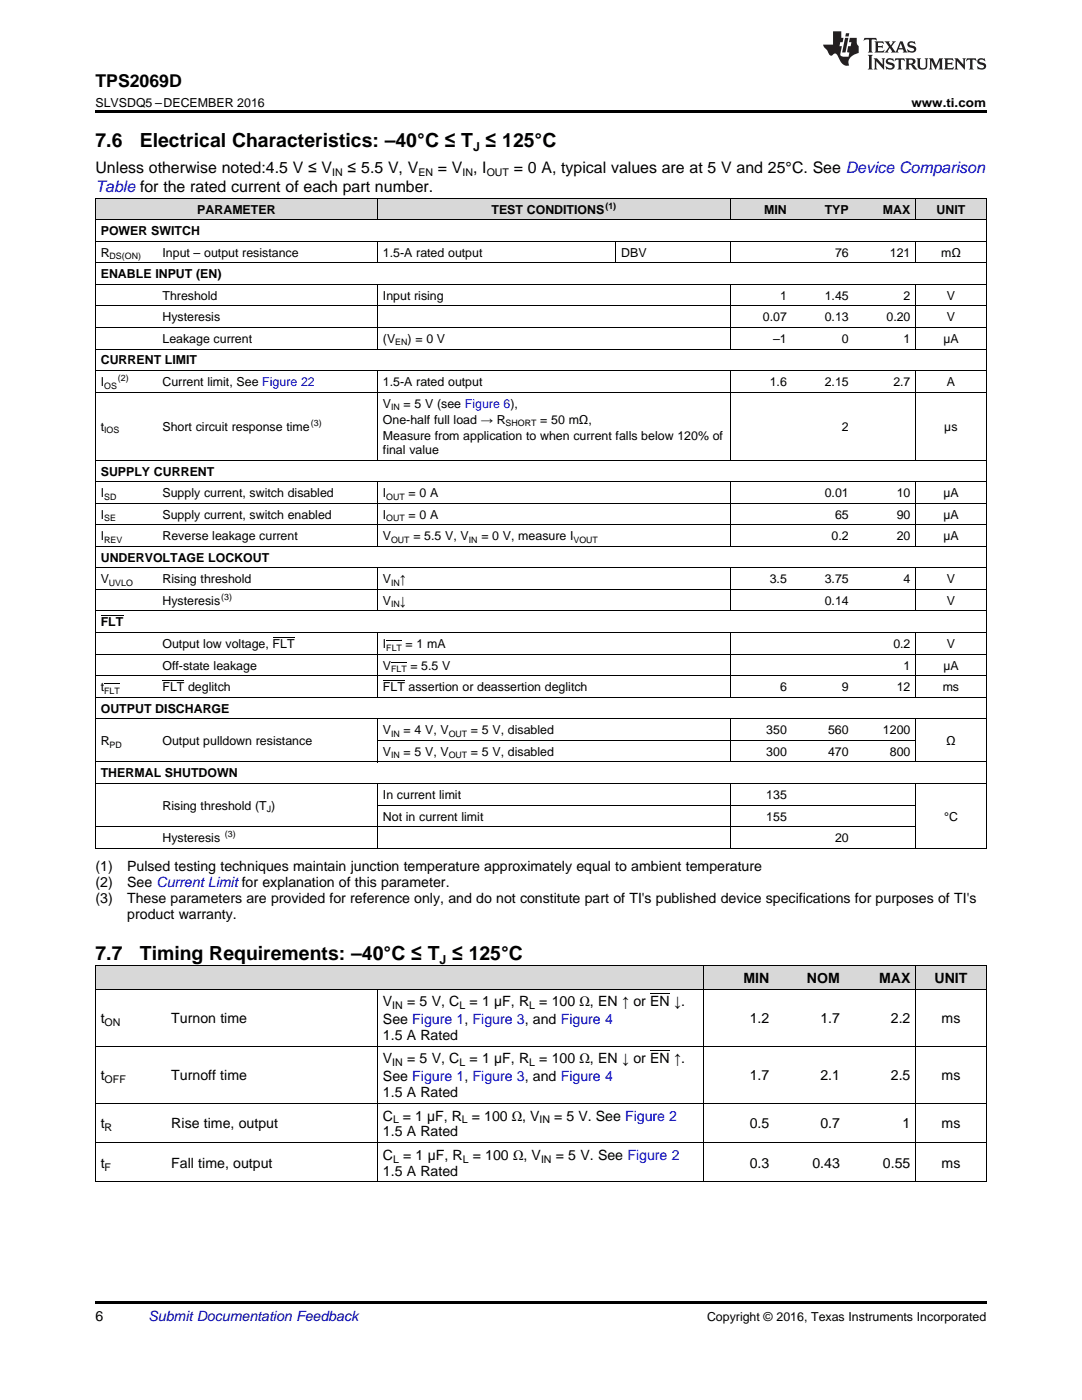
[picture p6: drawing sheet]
<svg xmlns="http://www.w3.org/2000/svg" width="216mm" height="279mm" viewBox="0 0 216 279" stroke-linecap="round" stroke-linejoin="round" font-family="sans-serif">
<defs><g id="words">
<g font-size="3.9">
<text x="19" y="29.3">7.6</text>
<text x="27.9" y="29.3">Electrical Characteristics: –40°C ≤ T ≤ 125°C</text>
<text x="19" y="191.5">7.7</text>
<text x="27.9" y="191.5">Timing Requirements: –40°C ≤ T ≤ 125°C</text>
</g>
<text font-size="3.5" x="19" y="17.3">TPS2069D</text>
<g font-size="3.2">
<text x="19" y="34.4">Unless otherwise noted:4.5 V ≤ V</text>
<text x="69.4" y="34.4">≤ 5.5 V, V</text>
<text x="87.4" y="34.4">= V , I</text>
<text x="102.5" y="34.4">= 0 A, typical values are at 5 V and 25°C. See Device Comparison</text>
</g>
<text font-size="3.2" fill="#00f" x="19" y="38.3">Table for the rated current of each part number.</text>
<g font-size="2.8">
<text x="19" y="173.9">(1)</text>
<text x="25.4" y="173.9">Pulsed testing techniques maintain junction temperature approximately equal to ambient temperature</text>
<text x="19" y="177.1">(2)</text>
<text x="25.4" y="177.1">See Current Limit for explanation of this parameter.</text>
<text x="19" y="180.3">(3)</text>
<text x="25.4" y="180.3">These parameters are provided for reference only, and do not constitute part of TI's published device specifications for purposes of TI's</text>
<text x="25.4" y="183.4">product warranty.</text>
<text x="148.3" y="196.2">MIN</text>
<text x="161" y="196.2">NOM</text>
<text x="175.4" y="196.2">MAX</text>
<text x="186.5" y="196.2">UNIT</text>
<text x="76.4" y="200.8">V</text>
<text x="81.2" y="200.8">= 5 V, C</text>
<text x="93.7" y="200.8">= 1 µF, R</text>
<text x="107.6" y="200.8">= 100 Ω, EN ↑ or EN ↓.</text>
<text x="20.1" y="204.2">t</text>
<text x="34.2" y="204.2">Turnon time</text>
<text x="76.4" y="204.4">See Figure 1, Figure 3, and Figure 4</text>
<text x="76.4" y="207.6">1.5 A Rated</text>
<text x="149.6" y="204.2">1.2</text>
<text x="163.7" y="204.2">1.7</text>
<text x="177.8" y="204.2">2.2</text>
<text x="187.9" y="204.2">ms</text>
<text x="20.1" y="215.6">t</text>
<text x="34.2" y="215.6">Turnoff time</text>
<text x="76.4" y="212.2">V</text>
<text x="76.4" y="215.8">See Figure 1, Figure 3, and Figure 4</text>
<text x="81.2" y="212.2">= 5 V, C</text>
<text x="93.7" y="212.2">= 1 µF, R</text>
<text x="107.6" y="212.2">= 100 Ω, EN ↓ or EN ↑.</text>
<text x="149.6" y="215.6">1.7</text>
<text x="163.7" y="215.6">2.1</text>
<text x="177.8" y="215.6">2.5</text>
<text x="187.9" y="215.6">ms</text>
<text x="76.4" y="219">1.5 A Rated</text>
<text x="20.1" y="225.2">t</text>
<text x="34.2" y="225.2">Rise time, output</text>
<text x="76.4" y="223.6">C = 1 µF, R = 100 Ω, V</text>
<text x="76.4" y="226.8">1.5 A Rated</text>
<text x="110.6" y="223.6">= 5 V. See Figure 2</text>
<text x="149.6" y="225.2">0.5</text>
<text x="163.7" y="225.2">0.7</text>
<text x="180.1" y="225.2">1</text>
<text x="187.9" y="225.2">ms</text>
<text x="20.1" y="233">t</text>
<text x="34.2" y="233">Fall time, output</text>
<text x="76.4" y="231.5">C</text>
<text x="80.4" y="231.5">= 1 µF, R</text>
<text x="94.3" y="231.5">= 100 Ω, V</text>
<text x="110.9" y="231.5">= 5 V. See Figure 2</text>
<text x="149.6" y="233">0.3</text>
<text x="162.1" y="233">0.43</text>
<text x="176.2" y="233">0.55</text>
<text x="187.9" y="233">ms</text>
<text x="76.4" y="234.6">1.5 A Rated</text>
<text x="19" y="263.6">6</text>
</g>
<text font-size="2.8" fill="#0000c8" x="29.6" y="263.6">Submit Documentation Feedback</text>
<g font-size="2.5">
<text x="19" y="21.4">SLVSDQ5 –DECEMBER 2016</text>
<text x="181.9" y="21.4">www.ti.com</text>
<text x="94.4" y="30.1">J</text>
<text x="20.1" y="46.9">POWER SWITCH</text>
<text x="39.4" y="42.6">PARAMETER</text>
<text x="98.1" y="42.6">TEST CONDITIONS</text>
<text x="152.5" y="42.6">MIN</text>
<text x="164.6" y="42.6">TYP</text>
<text x="176.2" y="42.6">MAX</text>
<text x="186.9" y="42.6">UNIT</text>
<text x="20.1" y="51.2">R</text>
<text x="32.4" y="51.2">Input – output resistance</text>
<text x="76.4" y="51.2">1.5-A rated output</text>
<text x="124" y="51.2">DBV</text>
<text x="166.6" y="51.2">76</text>
<text x="177.6" y="51.2">121</text>
<text x="187.8" y="51.2">mΩ</text>
<text x="20.1" y="55.5">ENABLE INPUT (EN)</text>
<text x="32.4" y="59.8">Threshold</text>
<text x="76.4" y="59.8">Input rising</text>
<text x="155.6" y="59.8">1</text>
<text x="164.6" y="59.8">1.45</text>
<text x="180.3" y="59.8">2</text>
<text x="188.9" y="59.8">V</text>
<text x="32.4" y="64.1">Hysteresis</text>
<text x="152.2" y="64.1">0.07</text>
<text x="164.6" y="64.1">0.13</text>
<text x="176.9" y="64.1">0.20</text>
<text x="188.9" y="64.1">V</text>
<text x="32.4" y="68.4">Leakage current</text>
<text x="76.4" y="68.4">(V</text>
<text x="81.3" y="68.4">) = 0 V</text>
<text x="154.3" y="68.4">–1</text>
<text x="168" y="68.4">0</text>
<text x="180.3" y="68.4">1</text>
<text x="188.2" y="68.4">µA</text>
<text x="20.1" y="72.7">CURRENT LIMIT</text>
<text x="20.1" y="77">I</text>
<text x="32.4" y="77">Current limit, See Figure 22</text>
<text x="76.4" y="77">1.5-A rated output</text>
<text x="153.6" y="77">1.6</text>
<text x="164.6" y="77">2.15</text>
<text x="178.3" y="77">2.7</text>
<text x="188.9" y="77">A</text>
<text x="76.4" y="81.4">V</text>
<text x="80.5" y="81.4">= 5 V (see Figure 6),</text>
<text x="20.1" y="86">t</text>
<text x="32.4" y="86">Short circuit response time</text>
<text x="76.4" y="84.6">One-half full load → R</text>
<text x="76.4" y="87.8">Measure from application to when current falls below 120% of</text>
<text x="107.8" y="84.6">= 50 mΩ,</text>
<text x="168" y="86">2</text>
<text x="188.4" y="86">µs</text>
<text x="20.1" y="94.9">SUPPLY CURRENT</text>
<text x="76.4" y="90.6">final value</text>
<text x="20.1" y="99.2">I</text>
<text x="32.4" y="99.2">Supply current, switch disabled</text>
<text x="76.4" y="99.2">I</text>
<text x="81.5" y="99.2">= 0 A</text>
<text x="164.6" y="99.2">0.01</text>
<text x="178.9" y="99.2">10</text>
<text x="188.2" y="99.2">µA</text>
<text x="20.1" y="103.5">I</text>
<text x="20.1" y="107.8">I</text>
<text x="32.4" y="103.5">Supply current, switch enabled</text>
<text x="32.4" y="107.8">Reverse leakage current</text>
<text x="76.4" y="103.5">I</text>
<text x="76.4" y="107.8">V</text>
<text x="81.5" y="103.5">= 0 A</text>
<text x="82.5" y="107.8">= 5.5 V, V</text>
<text x="96.1" y="107.8">= 0 V, measure I</text>
<text x="165.9" y="107.8">0.2</text>
<text x="166.6" y="103.5">65</text>
<text x="178.9" y="103.5">90</text>
<text x="178.9" y="107.8">20</text>
<text x="188.2" y="103.5">µA</text>
<text x="188.2" y="107.8">µA</text>
<text x="20.1" y="112.1">UNDERVOLTAGE LOCKOUT</text>
<text x="20.1" y="116.4">V</text>
<text x="32.4" y="116.4">Rising threshold</text>
<text x="76.4" y="116.4">V</text>
<text x="79.8" y="116.4">↑</text>
<text x="153.6" y="116.4">3.5</text>
<text x="164.6" y="116.4">3.75</text>
<text x="180.3" y="116.4">4</text>
<text x="188.9" y="116.4">V</text>
<text x="20.1" y="125">FLT</text>
<text x="32.4" y="120.7">Hysteresis</text>
<text x="76.4" y="120.7">V</text>
<text x="79.8" y="120.7">↓</text>
<text x="164.6" y="120.7">0.14</text>
<text x="188.9" y="120.7">V</text>
<text x="32.4" y="129.3">Output low voltage, FLT</text>
<text x="76.4" y="129.3">I</text>
<text x="80.9" y="129.3">= 1 mA</text>
<text x="178.3" y="129.3">0.2</text>
<text x="188.9" y="129.3">V</text>
<text x="20.1" y="137.9">t</text>
<text x="32.4" y="133.6">Off-state leakage</text>
<text x="32.4" y="137.9">FLT deglitch</text>
<text x="76.4" y="133.6">V</text>
<text x="76.4" y="137.9">FLT assertion or deassertion deglitch</text>
<text x="81.9" y="133.6">= 5.5 V</text>
<text x="155.6" y="137.9">6</text>
<text x="168" y="137.9">9</text>
<text x="178.9" y="137.9">12</text>
<text x="180.3" y="133.6">1</text>
<text x="188.1" y="137.9">ms</text>
<text x="188.2" y="133.6">µA</text>
<text x="20.1" y="142.2">OUTPUT DISCHARGE</text>
<text x="20.1" y="148.7">R</text>
<text x="32.4" y="148.7">Output pulldown resistance</text>
<text x="76.4" y="146.5">V</text>
<text x="80.5" y="146.5">= 4 V, V</text>
<text x="94" y="146.5">= 5 V, disabled</text>
<text x="152.9" y="146.5">350</text>
<text x="165.2" y="146.5">560</text>
<text x="176.2" y="146.5">1200</text>
<text x="188.8" y="148.7">Ω</text>
<text x="20.1" y="155.2">THERMAL SHUTDOWN</text>
<text x="76.4" y="150.8">V</text>
<text x="80.5" y="150.8">= 5 V, V</text>
<text x="94" y="150.8">= 5 V, disabled</text>
<text x="152.9" y="150.8">300</text>
<text x="165.2" y="150.8">470</text>
<text x="177.6" y="150.8">800</text>
<text x="32.4" y="161.6">Rising threshold (T )</text>
<text x="76.4" y="159.5">In current limit</text>
<text x="152.9" y="159.5">135</text>
<text x="76.4" y="163.8">Not in current limit</text>
<text x="152.9" y="163.8">155</text>
<text x="188.4" y="163.8">°C</text>
<text x="32.4" y="168.1">Hysteresis</text>
<text x="166.6" y="168.1">20</text>
<text x="87.7" y="192.3">J</text>
<text x="141.1" y="263.6">Copyright © 2016, Texas Instruments Incorporated</text>
</g>
<g font-size="2.1">
<text x="66.3" y="35.1">IN</text>
<text x="83.5" y="35.1">EN</text>
<text x="92.3" y="35.1">IN</text>
<text x="97.1" y="35.1">OUT</text>
<text x="78.3" y="201.4">IN</text>
<text x="91.7" y="201.4">L</text>
<text x="105.6" y="201.4">L</text>
<text x="20.9" y="204.8">ON</text>
<text x="78.3" y="212.8">IN</text>
<text x="91.7" y="212.8">L</text>
<text x="105.6" y="212.8">L</text>
<text x="20.9" y="216.1">OFF</text>
<text x="20.9" y="225.8">R</text>
<text x="78.4" y="224.2">L</text>
<text x="92.2" y="224.2">L</text>
<text x="107.7" y="224.2">IN</text>
<text x="20.9" y="233.6">F</text>
<text x="78.4" y="232">L</text>
<text x="92.3" y="232">L</text>
<text x="107.9" y="232">IN</text>
</g>
<g font-size="1.8">
<text x="120.8" y="41.6">(1)</text>
<text x="21.9" y="51.7">DS(ON)</text>
<text x="78.9" y="68.9">EN</text>
<text x="20.8" y="77.5">OS</text>
<text x="23.5" y="76.1">(2)</text>
<text x="78" y="81.8">IN</text>
<text x="20.8" y="86.5">IOS</text>
<text x="62" y="85">(3)</text>
<text x="100.9" y="85.1">SHORT</text>
<text x="20.8" y="99.7">SD</text>
<text x="77.1" y="99.7">OUT</text>
<text x="20.8" y="104">SE</text>
<text x="77.1" y="104">OUT</text>
<text x="20.8" y="108.3">REV</text>
<text x="78" y="108.3">OUT</text>
<text x="93.6" y="108.3">IN</text>
<text x="114.4" y="108.3">VOUT</text>
<text x="21.7" y="116.9">UVLO</text>
<text x="44.1" y="119.7">(3)</text>
<text x="78" y="116.9">IN</text>
<text x="78" y="121.2">IN</text>
<text x="77.1" y="129.8">FLT</text>
<text x="78" y="134.1">FLT</text>
<text x="20.8" y="138.4">FLT</text>
<text x="21.9" y="149.2">PD</text>
<text x="78" y="147">IN</text>
<text x="89.5" y="147">OUT</text>
<text x="78" y="151.3">IN</text>
<text x="89.5" y="151.3">OUT</text>
<text x="44.9" y="167.1">(3)</text>
<text x="53.2" y="162.1">J</text>
</g>
</g></defs>
<g fill="#d8d8d8">
<path d="M19 192.8h14.1v4.6h-14.1z"/>
<path d="M33.1 192.8h42.3v4.6h-42.3z"/>
<path d="M75.4 192.8h65.1v4.6h-65.1z"/>
<path d="M140.5 192.8h14.1v4.6h-14.1z"/>
<path d="M154.6 192.8h14.1v4.6h-14.1z"/>
<path d="M168.7 192.8h14v4.6h-14z"/>
<path d="M182.7 192.8h14.1v4.6h-14.1z"/>
<path d="M19 39.6h12.4v4.3h-12.4z"/>
<path d="M31.4 39.6h44v4.3h-44z"/>
<path d="M75.4 39.6h47.5v4.3h-47.5z"/>
<path d="M122.9 39.6h22.9v4.3h-22.9z"/>
<path d="M145.8 39.6h12.3v4.3h-12.3z"/>
<path d="M158.1 39.6h12.3v4.3h-12.3z"/>
<path d="M170.4 39.6h12.3v4.3h-12.3z"/>
<path d="M182.7 39.6h14.1v4.3h-14.1z"/>
</g>
<g fill="#000">
<path d="M19 22h177.8v.5h-177.8zM19 169.3h.2zM75.2 169.3h.2zM122.8 169.3h.1zM145.7 169.3h.1zM182.6 169.3h.1zM196.7 169.3h.1zM19 235.9h.2zM75.2 235.9h.2zM140.4 235.9h.1zM154.5 235.9h.1zM168.6 235.9h.1z"/>
<path d="M182.6 235.9h.1zM196.7 235.9h.1zM19 259.7h177.8v.5h-177.8z"/>
</g>
<g fill="none" stroke="#000" stroke-width=".2">
<path d="M19 39.5h177.8M19.1 39.5v129.8M75.3 39.5v4.4M145.7 39.5v4.4M182.7 39.5v4.4M196.8 39.5v129.8M19 56.7h177.8M19 52.4h177.8M19 48.1h177.8M19 43.8h177.8M75.3 48.2v4.3M75.3 56.8v12.9"/>
<path d="M122.9 48.2v4.3M145.7 48.2v4.3M145.7 56.8v12.9M182.7 48.2v4.3M182.7 56.8v12.9M19 78.3h177.8M19 74h177.8M19 69.7h177.8M19 65.4h177.8M19 61h177.8M75.3 74v17.9M145.7 74v17.9"/>
<path d="M182.7 74v17.9M19 96.1h177.8M19 91.8h177.8M75.3 96.1v13M145.7 96.1v13M182.7 96.1v13M19 117.6h177.8M19 113.3h177.8M19 109h177.8M19 104.7h177.8M19 100.4h177.8M75.3 113.3v8.7"/>
<path d="M145.7 113.3v8.7M182.7 113.3v8.7M19 139.2h177.8M19 134.8h177.8M19 130.5h177.8M19 126.2h177.8M19 121.9h177.8M75.3 126.3v12.9M145.7 126.3v12.9M182.7 126.3v12.9M19 156.4h177.8M19 152.1h177.8"/>
<path d="M19 143.5h177.8M75.3 143.5v8.6M75.3 156.4v12.9M75.4 147.8h107.3M145.7 143.5v8.6M145.7 156.4v12.9M182.7 143.5v8.6M182.7 156.4v12.9M19 169.3h177.8M19 165h163.7M75.4 160.7h107.3M19 197.4h177.8"/>
<path d="M19 192.7h177.8M19.1 192.8v43.1M75.3 197.4v38.5M140.5 192.8v43.1M182.7 192.8v43.1M196.8 192.8v43.1M19 208.8h177.8M19 235.8h177.8M19 228h177.8M19 220.2h177.8"/>
</g>
<g fill="#231f20">
<path d="M172.5 7.6l-.1 .5 .4-.2h.6v.1v2.1l-.2 .4h.9l-.2-.4v-2.1l.1-.1h.5l.5 .2-.2-.5zM174.5 8.3l.2 .3v1.5l-.2 .4h1.8l.2-.6a1.04 1.04 0 0 1-1.3 .2v-.7h.6l.3 .2v-.6l-.3 .2h-.6v-.6l.8-.1 .4 .3-.2-.5zM176.5 8.3l.9 1.1-.9 1.1h.8l-.2-.2 .4-.7 .5 .7-.2 .2h1.5l-.2-.2 .2-.4h.9l.1 .4-.2 .2h1l-.3-.3-.7-1.9h-.5l-.9 2-.8-1 .9-1h-.8l.1 .3-.4 .5-.3-.6 .1-.2zM179.7 8.6l.4 1h-.7zM181.3 8.4a.63 .63 0 0 0-.2 .7 .63 .63 0 0 0 .6 .4l.6 .2 .1 .2a.75 .75 0 0 1-.7 .4 .75 .75 0 0 1-.6-.5l.1 .7 .1-.1a1.11 1.11 0 0 0 1.5-.6 1.13 1.13 0 0 0-1.2-.8l-.1-.4a1.04 1.04 0 0 1 1.2 .2l-.2-.5-.2 .1-.4-.2zM173.2 10.9l.2 .4v2.2l-.2 .4h1l-.3-.4v-2.2l.3-.4zM174.3 11.6l.3 .4v1.5l-.3 .4h.8l-.2-.4v-1.3l1.5 1.7v-1.9l.2-.4h-.7l.2 .4v.9l-1.1-1.3zM177 11.8a.62 .62 0 0 0-.2 .7 .62 .62 0 0 0 .6 .4l.6 .1 .1 .3a.76 .76 0 0 1-.7 .3 .76 .76 0 0 1-.7-.4l.2 .7 .1-.1a1.11 1.11 0 0 0 1.5-.6 1.13 1.13 0 0 0-1.2-.8l-.1-.4a1.04 1.04 0 0 1 1.2 .2l-.2-.6-.2 .1-.5-.1zM178.7 11.6l-.2 .6a.61 .61 0 0 1 .8-.3v1.6l-.2 .4h.9l-.2-.4v-1.6a.63 .63 0 0 1 .7 .3l-.1-.6zM180.6 11.6l.3 .4v1.5l-.3 .4h1l-.2-.2-.1-.8 .6 .2a.76 .76 0 0 0 1.2 .7l-1-1a.58 .58 0 0 0 .6-.5 .58 .58 0 0 0-.5-.6zM181.4 11.9h.1a.45 .45 0 0 1 .5 .1 .45 .45 0 0 1 .1 .5l-.8 .2zM182.9 11.6l.2 .2a2.17 2.17 0 0 0 .3 1.9 .99 .99 0 0 0 1.6-.6v-1.1l.2-.4h-.7l.2 .2a1.92 1.92 0 0 1-.2 1.8 .6 .6 0 0 1-.9-.5v-1.1l.2-.4zM185.4 11.6l.2 .4v1.5l-.2 .4h.7l-.2-.4v-1.4l.8 1.8 .8-1.8v1.4l-.2 .4h.9l-.2-.4v-1.5l.2-.4h-.8l-.6 1.5-.6-1.5zM188.4 11.6l.2 .4v1.5l-.2 .4h1.8l.1-.6a1.04 1.04 0 0 1-1.2 .1v-.6h.5l.4 .2v-.6l-.4 .2h-.5v-.7h.8l.3 .3-.1-.6zM190.5 11.6l.2 .4v1.5l-.2 .4h.7l-.2-.4v-1.3l1.5 1.7v-1.9l.2-.4h-.7l.2 .4v.9l-1.1-1.3zM192.9 11.6l-.1 .6a.61 .61 0 0 1 .7-.3l.1 1.6-.3 .4h1l-.3-.4 .1-1.6a.63 .63 0 0 1 .7 .3l-.1-.6zM195.2 11.8a.62 .62 0 0 0-.2 .7 .62 .62 0 0 0 .6 .4l.6 .1 .1 .3a.76 .76 0 0 1-.7 .3 .76 .76 0 0 1-.6-.4l.1 .7 .1-.1a1.11 1.11 0 0 0 1.6-.6 1.13 1.13 0 0 0-1.3-.8l-.1-.4a1.04 1.04 0 0 1 1.2 .2l-.1-.6-.2 .1-.5-.1z"/>
<path d="M166.2 6.3v2.6h-1.9v.4l.8 .9a.91 .91 0 0 0 1 .8 .56 .56 0 0 1 .5-.3 .56 .56 0 0 1 .5 .3l.4 .8a1.53 1.53 0 0 0 1.9 1.2 1.54 1.54 0 0 1 1-2.1l.9-.3v-1.4a1.52 1.52 0 0 1-.4-1.6h-1.3l-.2 .8h.5l-.2 .8h-.5l-.1 1v.2l.4 .1-.2 .8a1.93 1.93 0 0 1-1.6-.3l.3-1.8h-.5l.2-.8h.4l.2-.8h-.4v-1.3zM168.6 7.6l-.6 2.9h.7l.6-2.9zM168.8 6.6l-.1 .7h.6l.2-.7z"/>
</g>
<path d="M20.1 122.9h4.5M20.8 136.5h3.1M32.4 135.8h4.4M54.4 127.2h4.4M76.4 135.8h4.4M77.1 127.8h3.1M78 132.2h3.1M129.8 198.3h3.9M129.8 209.7h3.9" fill="none" stroke="#000" stroke-width=".2"/>
<use href="#words"/>
</svg>
